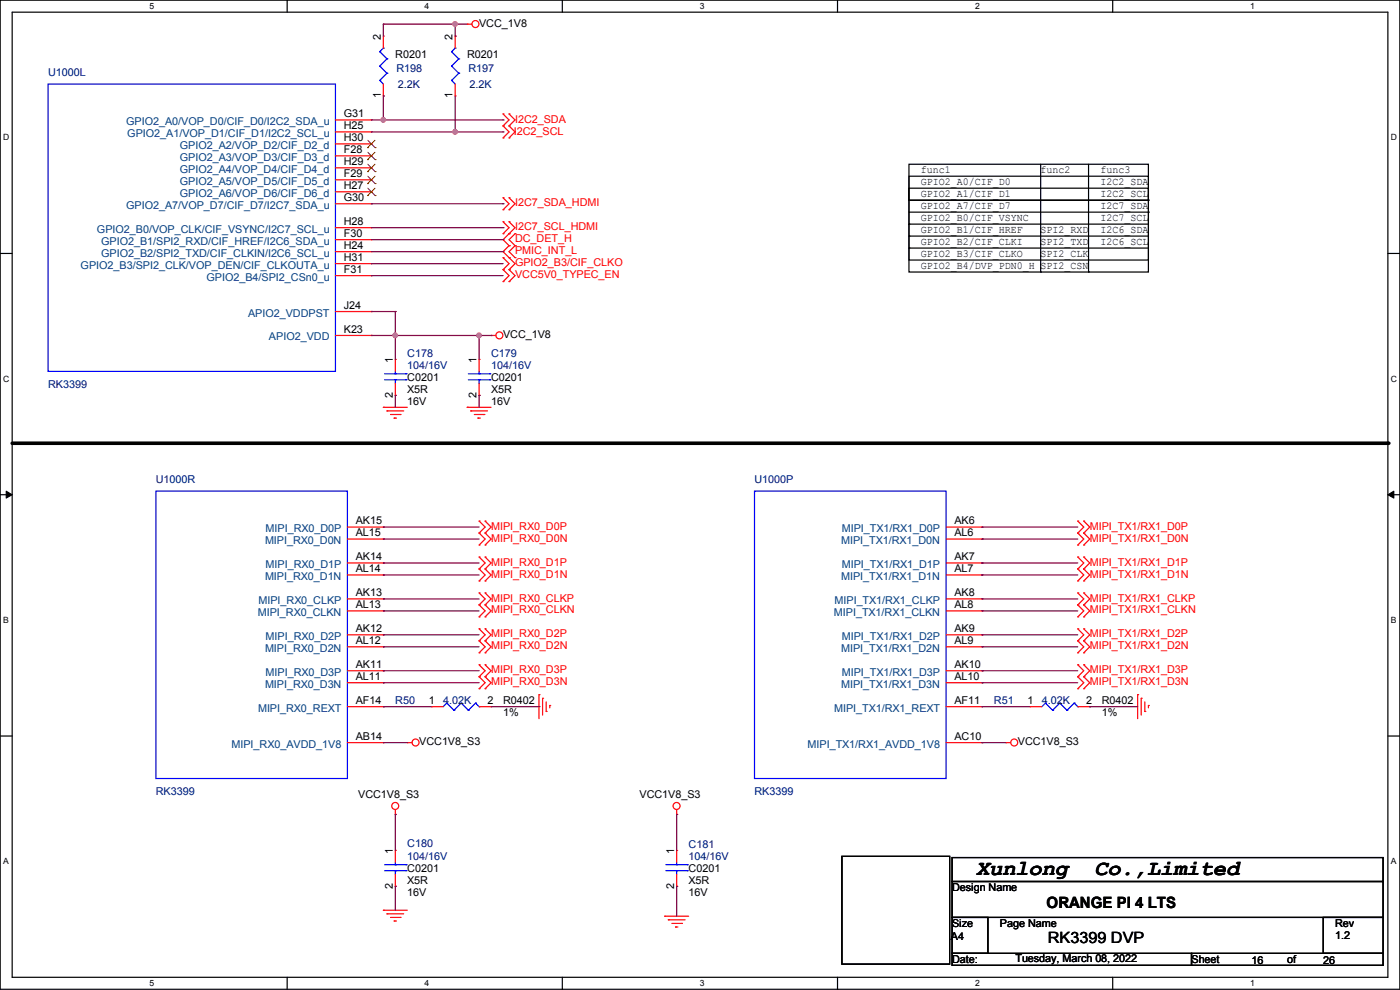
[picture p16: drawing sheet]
<svg xmlns="http://www.w3.org/2000/svg" width="297mm" height="210mm" viewBox="0 0 297 210" stroke-linecap="round" stroke-linejoin="round" font-family="sans-serif">
<defs><g id="words">
<g font-size="4.6">
<text x="207.1" y="185.5">Xunlong</text>
<text x="232.2" y="185.5">Co.,Limited</text>
</g>
<g font-size="3.3">
<text x="222" y="192.6">ORANGE PI 4 LTS</text>
<text x="222.3" y="200.1">RK3399 DVP</text>
</g>
<g font-size="2.3">
<text x="101.6" y="5.7">VCC_1V8</text>
<text x="80.8" y="8.4" transform="rotate(-90 80.8 8.4)">2</text>
<text x="96" y="8.4" transform="rotate(-90 96 8.4)">2</text>
<text x="83.9" y="12.3">R0201</text>
<text x="99.1" y="12.3">R0201</text>
<text x="80.8" y="20.9" transform="rotate(-90 80.8 20.9)">1</text>
<text x="96" y="20.9" transform="rotate(-90 96 20.9)">1</text>
<text x="72.9" y="24.9">G31</text>
<text x="72.9" y="30">H30</text>
<text x="72.9" y="27.4">H25</text>
<text x="72.9" y="35.1">H29</text>
<text x="72.9" y="32.5">F28</text>
<text x="72.9" y="40.1">H27</text>
<text x="72.9" y="37.6">F29</text>
<text x="195.4" y="39.2">GPIO2_A0/CIF_D0</text>
<text x="195.4" y="41.8">GPIO2_A1/CIF_D1</text>
<text x="195.4" y="36.7">func1</text>
<text x="220.8" y="36.7">func2</text>
<text x="233.5" y="39.2">I2C2_SDA</text>
<text x="233.5" y="41.8">I2C2_SCL</text>
<text x="233.5" y="36.7">func3</text>
<text x="72.9" y="47.8">H28</text>
<text x="72.9" y="42.7">G30</text>
<text x="195.4" y="46.9">GPIO2_B0/CIF_VSYNC</text>
<text x="195.4" y="44.3">GPIO2_A7/CIF_D7</text>
<text x="233.5" y="46.9">I2C7_SCL</text>
<text x="233.5" y="44.3">I2C7_SDA</text>
<text x="72.9" y="52.8">H24</text>
<text x="72.9" y="50.3">F30</text>
<text x="195.4" y="49.4">GPIO2_B1/CIF_HREF</text>
<text x="195.4" y="51.9">GPIO2_B2/CIF_CLKI</text>
<text x="220.8" y="49.4">SPI2_RXD</text>
<text x="220.8" y="51.9">SPI2_TXD</text>
<text x="233.5" y="49.4">I2C6_SDA</text>
<text x="233.5" y="51.9">I2C6_SCL</text>
<text x="72.9" y="57.9">F31</text>
<text x="72.9" y="55.4">H31</text>
<text x="195.4" y="54.5">GPIO2_B3/CIF_CLKO</text>
<text x="195.4" y="57">GPIO2_B4/DVP_PDN0_H</text>
<text x="220.8" y="54.5">SPI2_CLK</text>
<text x="220.8" y="57">SPI2_CSN</text>
<text x="72.9" y="65.5">J24</text>
<text x="72.9" y="70.6">K23</text>
<text x="106.7" y="71.7">VCC_1V8</text>
<text x="83.3" y="77" transform="rotate(-90 83.3 77)">1</text>
<text x="101.1" y="77" transform="rotate(-90 101.1 77)">1</text>
<text x="86.4" y="80.9">C0201</text>
<text x="86.4" y="83.4">X5R</text>
<text x="104.2" y="80.9">C0201</text>
<text x="104.2" y="83.4">X5R</text>
<text x="83.3" y="84.4" transform="rotate(-90 83.3 84.4)">2</text>
<text x="86.4" y="85.9">16V</text>
<text x="101.1" y="84.4" transform="rotate(-90 101.1 84.4)">2</text>
<text x="104.2" y="85.9">16V</text>
<text x="75.5" y="111.3">AK15</text>
<text x="75.5" y="113.8">AL15</text>
<text x="202.5" y="113.8">AL6</text>
<text x="202.5" y="111.3">AK6</text>
<text x="75.5" y="118.9">AK14</text>
<text x="202.5" y="118.9">AK7</text>
<text x="75.5" y="121.4">AL14</text>
<text x="202.5" y="121.4">AL7</text>
<text x="75.5" y="126.5">AK13</text>
<text x="75.5" y="129">AL13</text>
<text x="202.5" y="129">AL8</text>
<text x="202.5" y="126.5">AK8</text>
<text x="75.5" y="134.1">AK12</text>
<text x="75.5" y="136.7">AL12</text>
<text x="202.5" y="136.7">AL9</text>
<text x="202.5" y="134.1">AK9</text>
<text x="75.5" y="141.7">AK11</text>
<text x="202.5" y="141.7">AK10</text>
<text x="75.5" y="144.3">AL11</text>
<text x="75.5" y="149.4">AF14</text>
<text x="91" y="149.4">1</text>
<text x="103.4" y="149.4">2</text>
<text x="106.7" y="149.4">R0402</text>
<text x="202.5" y="144.3">AL10</text>
<text x="202.5" y="149.4">AF11</text>
<text x="218" y="149.4">1</text>
<text x="230.4" y="149.4">2</text>
<text x="233.7" y="149.4">R0402</text>
<text x="106.7" y="152">1%</text>
<text x="233.7" y="152">1%</text>
<text x="75.5" y="157">AB14</text>
<text x="88.9" y="158.1">VCC1V8_S3</text>
<text x="202.5" y="157">AC10</text>
<text x="215.9" y="158.1">VCC1V8_S3</text>
<text x="76" y="169.2">VCC1V8_S3</text>
<text x="135.7" y="169.2">VCC1V8_S3</text>
<text x="83.3" y="181.1" transform="rotate(-90 83.3 181.1)">1</text>
<text x="86.4" y="185">C0201</text>
<text x="143" y="181.1" transform="rotate(-90 143 181.1)">1</text>
<text x="146.1" y="185">C0201</text>
<text x="83.3" y="188.5" transform="rotate(-90 83.3 188.5)">2</text>
<text x="86.4" y="187.5">X5R</text>
<text x="86.4" y="190.1">16V</text>
<text x="143" y="188.5" transform="rotate(-90 143 188.5)">2</text>
<text x="146.1" y="187.5">X5R</text>
<text x="146.1" y="190.1">16V</text>
<text x="202" y="189.1">Design Name</text>
<text x="202" y="196.7">Size</text>
<text x="212.1" y="196.7">Page Name</text>
<text x="283.3" y="196.7">Rev</text>
<text x="201.7" y="199.5">A4</text>
<text x="283.3" y="199.2">1.2</text>
<text x="202" y="204.3">Date:</text>
<text x="215.4" y="204">Tuesday, March 08, 2022</text>
<text x="252.8" y="204.3">Sheet</text>
<text x="265.5" y="204.6">16</text>
<text x="273.1" y="204.3">of</text>
<text x="280.7" y="204.6">26</text>
</g>
<g font-size="2.3" fill="#000080">
<text x="10.2" y="16.1">U1000L</text>
<text x="84.1" y="15.3">R198</text>
<text x="99.4" y="15.3">R197</text>
<text x="84.4" y="18.6">2.2K</text>
<text x="99.6" y="18.6">2.2K</text>
<text x="86.4" y="75.8">C178</text>
<text x="104.2" y="75.8">C179</text>
<text x="10.2" y="82.4">RK3399</text>
<text x="86.4" y="78.3">104/16V</text>
<text x="104.2" y="78.3">104/16V</text>
<text x="33.1" y="102.4">U1000R</text>
<text x="160.1" y="102.4">U1000P</text>
<text x="83.9" y="149.4">R50</text>
<text x="94" y="149.4">4.02K</text>
<text x="210.9" y="149.4">R51</text>
<text x="221" y="149.4">4.02K</text>
<text x="33.1" y="168.7">RK3399</text>
<text x="160.1" y="168.7">RK3399</text>
<text x="86.4" y="179.7">C180</text>
<text x="146.1" y="179.9">C181</text>
<text x="86.4" y="182.5">104/16V</text>
<text x="146.1" y="182.5">104/16V</text>
</g>
<g font-size="2.3" fill="#004080">
<text x="26.8" y="26.5">GPIO2_A0/VOP_D0/CIF_D0/I2C2_SDA_u</text>
<text x="27" y="29">GPIO2_A1/VOP_D1/CIF_D1/I2C2_SCL_u</text>
<text x="38.1" y="34.1">GPIO2_A3/VOP_D3/CIF_D3_d</text>
<text x="38.1" y="31.6">GPIO2_A2/VOP_D2/CIF_D2_d</text>
<text x="38.1" y="41.7">GPIO2_A6/VOP_D6/CIF_D6_d</text>
<text x="38.1" y="39.2">GPIO2_A5/VOP_D5/CIF_D5_d</text>
<text x="38.1" y="36.7">GPIO2_A4/VOP_D4/CIF_D4_d</text>
<text x="26.8" y="44.3">GPIO2_A7/VOP_D7/CIF_D7/I2C7_SDA_u</text>
<text x="20.6" y="49.4">GPIO2_B0/VOP_CLK/CIF_VSYNC/I2C7_SCL_u</text>
<text x="21.5" y="51.9">GPIO2_B1/SPI2_RXD/CIF_HREF/I2C6_SDA_u</text>
<text x="17.1" y="57">GPIO2_B3/SPI2_CLK/VOP_DEN/CIF_CLKOUTA_u</text>
<text x="21.5" y="54.4">GPIO2_B2/SPI2_TXD/CIF_CLKIN/I2C6_SCL_u</text>
<text x="43.8" y="59.5">GPIO2_B4/SPI2_CSn0_u</text>
<text x="52.6" y="67.1">APIO2_VDDPST</text>
<text x="57.1" y="72.2">APIO2_VDD</text>
<text x="56.3" y="112.9">MIPI_RX0_D0P</text>
<text x="178.6" y="112.9">MIPI_TX1/RX1_D0P</text>
<text x="56.2" y="115.4">MIPI_RX0_D0N</text>
<text x="178.4" y="115.4">MIPI_TX1/RX1_D0N</text>
<text x="56.2" y="123">MIPI_RX0_D1N</text>
<text x="56.3" y="120.5">MIPI_RX0_D1P</text>
<text x="178.4" y="123">MIPI_TX1/RX1_D1N</text>
<text x="178.6" y="120.5">MIPI_TX1/RX1_D1P</text>
<text x="54.7" y="130.6">MIPI_RX0_CLKN</text>
<text x="54.8" y="128.1">MIPI_RX0_CLKP</text>
<text x="176.9" y="130.6">MIPI_TX1/RX1_CLKN</text>
<text x="177" y="128.1">MIPI_TX1/RX1_CLKP</text>
<text x="56.3" y="135.7">MIPI_RX0_D2P</text>
<text x="178.6" y="135.7">MIPI_TX1/RX1_D2P</text>
<text x="56.2" y="138.3">MIPI_RX0_D2N</text>
<text x="56.3" y="143.3">MIPI_RX0_D3P</text>
<text x="178.4" y="138.3">MIPI_TX1/RX1_D2N</text>
<text x="178.6" y="143.3">MIPI_TX1/RX1_D3P</text>
<text x="56.2" y="145.9">MIPI_RX0_D3N</text>
<text x="178.4" y="145.9">MIPI_TX1/RX1_D3N</text>
<text x="54.7" y="151">MIPI_RX0_REXT</text>
<text x="177" y="151">MIPI_TX1/RX1_REXT</text>
<text x="49.1" y="158.6">MIPI_RX0_AVDD_1V8</text>
<text x="171.3" y="158.6">MIPI_TX1/RX1_AVDD_1V8</text>
</g>
<g font-size="2.3" fill="#f00">
<text x="109" y="28.5">I2C2_SCL</text>
<text x="109.3" y="26">I2C2_SDA</text>
<text x="109.3" y="43.8">I2C7_SDA_HDMI</text>
<text x="109.3" y="48.9">I2C7_SCL_HDMI</text>
<text x="109.3" y="53.9">PMIC_INT_L</text>
<text x="109.3" y="51.4">DC_DET_H</text>
<text x="109.3" y="56.5">GPIO2_B3/CIF_CLKO</text>
<text x="109.3" y="59">VCC5V0_TYPEC_EN</text>
<text x="104.2" y="112.4">MIPI_RX0_D0P</text>
<text x="231.2" y="112.4">MIPI_TX1/RX1_D0P</text>
<text x="104.2" y="114.9">MIPI_RX0_D0N</text>
<text x="104.2" y="120">MIPI_RX0_D1P</text>
<text x="231.2" y="114.9">MIPI_TX1/RX1_D0N</text>
<text x="231.2" y="120">MIPI_TX1/RX1_D1P</text>
<text x="104.2" y="122.5">MIPI_RX0_D1N</text>
<text x="231.2" y="122.5">MIPI_TX1/RX1_D1N</text>
<text x="104.2" y="127.6">MIPI_RX0_CLKP</text>
<text x="104.2" y="130.1">MIPI_RX0_CLKN</text>
<text x="231.2" y="127.6">MIPI_TX1/RX1_CLKP</text>
<text x="231.2" y="130.1">MIPI_TX1/RX1_CLKN</text>
<text x="104.2" y="135.2">MIPI_RX0_D2P</text>
<text x="104.2" y="137.8">MIPI_RX0_D2N</text>
<text x="231.2" y="137.8">MIPI_TX1/RX1_D2N</text>
<text x="231.2" y="135.2">MIPI_TX1/RX1_D2P</text>
<text x="104.2" y="142.8">MIPI_RX0_D3P</text>
<text x="231.2" y="142.8">MIPI_TX1/RX1_D3P</text>
<text x="104.2" y="145.4">MIPI_RX0_D3N</text>
<text x="231.2" y="145.4">MIPI_TX1/RX1_D3N</text>
</g>
<g font-size="1.8">
<text x="31.7" y="1.9">5</text>
<text x="90.1" y="1.9">4</text>
<text x="148.5" y="1.9">3</text>
<text x="206.8" y="1.9">2</text>
<text x="265.2" y="1.9">1</text>
<text x=".7" y="29.8">D</text>
<text x="295.1" y="29.8">D</text>
<text x=".7" y="80.9">C</text>
<text x="295.1" y="80.9">C</text>
<text x=".7" y="132.1">B</text>
<text x="295.1" y="132.1">B</text>
<text x=".7" y="183.3">A</text>
<text x="295.1" y="183.3">A</text>
<text x="31.7" y="209.2">5</text>
<text x="90.1" y="209.2">4</text>
<text x="148.5" y="209.2">3</text>
<text x="206.8" y="209.2">2</text>
<text x="265.2" y="209.2">1</text>
</g>
</g></defs>
<g fill="none" stroke="#000" stroke-width=".25">
<path d="M0 0h297v209.8h-297zM2.6 2.6h291.8v204.7h-291.8zM60.9 0v2.6M119.3 0v2.6M177.7 0v2.6M236.1 0v2.6M192.8 37.4h50.8v20.3h-50.8zM192.8 39.9h50.8v15.3h-50.8zM192.8 34.8h50.8v7.7h-50.8zM220.8 34.8v22.9M230.9 34.8v22.9M0 53.8h2.6"/>
<path d="M192.8 47.5h.1M192.8 50.1h.1M192.8 52.6h.1M192.8 42.5h50.8M192.8 45h50.8M192.8 47.5h50.8M192.8 50.1h50.8M192.8 52.6h50.8M220.8 57.7h.1M230.9 57.7h.1M243.6 42.5h.1M243.6 45h.1"/>
<path d="M294.4 53.8h2.6M0 104.9h2.6M294.4 104.9h2.6M0 156.1h2.6M294.4 156.1h2.6M178.6 181.7h22.9v22.8h-22.9zM202 181.9h91.4v5.1h-91.4zM202 187h91.4v7.6h-91.4zM202 194.6h7.6v7.6h-7.6zM280.7 194.6h12.7v7.6h-12.7zM60.9 207.3v2.5M119.3 207.3v2.5"/>
<path d="M177.7 207.3v2.5M202 202.2h50.8v2.6h-50.8zM236.1 207.3v2.5M252.8 202.2h40.6v2.6h-40.6z"/>
</g>
<path d="M1.3 104.2l1.3 .7-1.3 .8zM294.4 104.9l1.3-.7v1.5z" fill="#000"/>
<path d="M1.3 104.2l1.3 .7-1.3 .8zM294.4 104.9l1.3-.7v1.5z" fill="none" stroke="#000" stroke-width=".21"/>
<path d="M2.6 94h291.8" fill="none" stroke="#000" stroke-width=".76"/>
<circle cx="294.4" cy="94" r=".38" fill="#000"/>
<g fill="none" stroke="#f00" stroke-width=".25">
<path d="M81.3 7.7h.1M81.3 7.7v2.5M81.3 17.8v2.6M96.6 7.7h.1M96.6 7.7v2.5M96.6 17.8v2.6M99.1 5.1h.1M99.1 5.1h1M71.2 25.4h7.6M71.2 38.1h7.6M71.2 35.6h7.6M71.2 33.1h7.6"/>
<path d="M71.2 30.5h7.6M71.2 28h7.6M78.8 25.4h.1M78.8 38.1h.1M78.8 35.6h.1M78.8 33.1h.1M78.8 30.5h.1M78.8 28h.1M81.3 20.4h.1M96.6 20.4h.1M106.7 26.7h.1M106.7 24.2h.1"/>
<path d="M106.7 29.3h.1M106.7 24.2l1.3 1.2-1.3 1.3M106.7 26.7l1.3 1.3-1.3 1.3M108 26.7h.1M108 24.2h.1M108 29.3h.1M108 24.2l1.3 1.2-1.3 1.3M108 26.7l1.3 1.3-1.3 1.3M71.2 58.5h7.6M71.2 55.9h7.6M71.2 53.4h7.6M71.2 50.8h7.6"/>
<path d="M71.2 48.3h7.6M71.2 43.2h7.6M71.2 40.7h7.6M78.8 58.5h.1M78.8 55.9h.1M78.8 53.4h.1M78.8 50.8h.1M78.8 48.3h.1M78.8 43.2h.1M78.8 40.7h.1M106.7 49.6h.1M106.7 47h.1"/>
<path d="M106.7 57.2h.1M106.7 54.7h.1M106.7 44.5h.1M106.7 42h.1M106.7 59.7h.1M106.7 47l1.3 1.3-1.3 1.3M106.7 54.7l1.3 1.2-1.3 1.3M106.7 42l1.3 1.2-1.3 1.3M106.7 57.2l1.3 1.3-1.3 1.2M108 49.6h.1M108 47h.1M108 57.2h.1"/>
<path d="M108 54.7h.1M108 44.5h.1M108 42h.1M108 59.7h.1M108 52.1h.1M108 47l1.3 1.3-2.6 2.5 1.3 1.3M108 52.1l-1.3 1.3 2.6 2.5-1.3 1.3M108 42l1.3 1.2-1.3 1.3M108 57.2l1.3 1.3-1.3 1.2M109.3 54.7h.1M109.3 52.1h.1M109.3 49.6h.1"/>
<path d="M109.3 52.1l-1.3 1.3 1.3 1.3M109.3 49.6l-1.3 1.2 1.3 1.3M71.2 71.2h7.6M71.2 66.1h7.6M78.8 66.1h.1M78.8 71.2h.1M83.9 76.2h.1M83.9 76.2v2.6M101.6 76.2h.1M101.6 76.2v2.6M104.2 71.2h.1M104.2 71.2h1"/>
<path d="M81.3 86.4h.1M81.3 86.4h5.1M82.1 87.2h.1M82.1 87.2h3.5M82.8 87.9h2.1M83.6 88.7h.1M83.6 88.7h.5M83.9 83.9h.1M83.9 81.3v2.6M84.9 87.9h.1M99.1 86.4h.1M99.1 86.4h5.1"/>
<path d="M99.9 87.2h.1M99.9 87.2h3.5M100.6 87.9h2.1M101.4 88.7h.1M101.4 88.7h.5M101.6 83.9h.1M101.6 81.3v2.6M102.7 87.9h.1M73.7 111.8h7.6M73.7 114.3h7.6M73.7 119.4h7.6M81.3 111.8h.1"/>
<path d="M81.3 114.3h.1M81.3 119.4h.1M101.6 113.1h.1M101.6 110.5h.1M101.6 115.6h.1M101.6 118.2h.1M101.6 110.5l1.3 1.3-1.3 1.3M101.6 113.1l1.3 1.2-1.3 1.3M101.6 118.2l1.3 1.2-1.3 1.3M102.9 113.1h.1M102.9 110.5h.1M102.9 115.6h.1"/>
<path d="M102.9 118.2h.1M102.9 110.5l1.3 1.3-1.3 1.3M102.9 113.1l1.3 1.2-1.3 1.3M102.9 118.2l1.3 1.2-1.3 1.3M200.7 111.8h7.6M200.7 114.3h7.6M200.7 119.4h7.6M208.3 114.3h.1M208.3 111.8h.1M208.3 119.4h.1M228.6 113.1h.1M228.6 110.5h.1"/>
<path d="M228.6 115.6h.1M228.6 118.2h.1M228.6 110.5l1.3 1.3-1.3 1.3M228.6 113.1l1.3 1.2-1.3 1.3M228.6 118.2l1.3 1.2-1.3 1.3M229.9 113.1h.1M229.9 110.5h.1M229.9 115.6h.1M229.9 118.2h.1M229.9 110.5l1.3 1.3-1.3 1.3M229.9 113.1l1.3 1.2-1.3 1.3M229.9 118.2l1.3 1.2-1.3 1.3"/>
<path d="M73.7 122h7.6M73.7 134.7h7.6M73.7 137.2h7.6M73.7 127h7.6M73.7 129.6h7.6M81.3 122h.1M81.3 134.7h.1M81.3 137.2h.1M81.3 127h.1M81.3 129.6h.1M101.6 120.7h.1M101.6 123.2h.1"/>
<path d="M101.6 128.3h.1M101.6 125.8h.1M101.6 130.9h.1M101.6 135.9h.1M101.6 133.4h.1M101.6 138.5h.1M101.6 120.7l1.3 1.3-1.3 1.2M101.6 125.8l1.3 1.2-1.3 1.3M101.6 128.3l1.3 1.3-1.3 1.3M101.6 133.4l1.3 1.3-1.3 1.2M101.6 135.9l1.3 1.3-1.3 1.3M102.9 120.7h.1"/>
<path d="M102.9 123.2h.1M102.9 128.3h.1M102.9 125.8h.1M102.9 130.9h.1M102.9 135.9h.1M102.9 133.4h.1M102.9 138.5h.1M102.9 120.7l1.3 1.3-1.3 1.2M102.9 125.8l1.3 1.2-1.3 1.3M102.9 128.3l1.3 1.3-1.3 1.3M102.9 133.4l1.3 1.3-1.3 1.2M102.9 135.9l1.3 1.3-1.3 1.3"/>
<path d="M200.7 122h7.6M200.7 134.7h7.6M200.7 137.2h7.6M200.7 127h7.6M200.7 129.6h7.6M208.3 122h.1M208.3 129.6h.1M208.3 127h.1M208.3 137.2h.1M208.3 134.7h.1M228.6 138.5h.1M228.6 135.9h.1"/>
<path d="M228.6 133.4h.1M228.6 120.7h.1M228.6 123.2h.1M228.6 128.3h.1M228.6 125.8h.1M228.6 130.9h.1M228.6 135.9l1.3 1.3-1.3 1.3M228.6 133.4l1.3 1.3-1.3 1.2M228.6 120.7l1.3 1.3-1.3 1.2M228.6 125.8l1.3 1.2-1.3 1.3M228.6 128.3l1.3 1.3-1.3 1.3M229.9 138.5h.1"/>
<path d="M229.9 135.9h.1M229.9 133.4h.1M229.9 120.7h.1M229.9 123.2h.1M229.9 128.3h.1M229.9 125.8h.1M229.9 130.9h.1M229.9 135.9l1.3 1.3-1.3 1.3M229.9 133.4l1.3 1.3-1.3 1.2M229.9 120.7l1.3 1.3-1.3 1.2M229.9 125.8l1.3 1.2-1.3 1.3M229.9 128.3l1.3 1.3-1.3 1.3"/>
<path d="M73.7 157.5h7.6M73.7 149.9h7.6M73.7 142.3h7.6M73.7 144.8h7.6M81.3 142.3h.1M81.3 144.8h.1M81.3 149.9h.1M81.3 157.5h.1M86.4 157.5h.1M86.4 157.5h1M91.5 149.9h.1M91.5 149.9h2.5"/>
<path d="M101.6 143.6h.1M101.6 141h.1M101.6 146.1h.1M101.6 141l1.3 1.3-1.3 1.3M101.6 143.6l1.3 1.2-1.3 1.3M101.6 149.9h2.6M102.9 143.6h.1M102.9 141h.1M102.9 146.1h.1M102.9 141l1.3 1.3-1.3 1.3M102.9 143.6l1.3 1.2-1.3 1.3M104.2 149.9h.1"/>
<path d="M114.3 147.4h.1M114.3 147.4v5M115.1 148.1h.1M115.1 148.1v3.6M115.9 150.9h.1M115.9 148.9v2M116.6 149.6h.1M116.6 149.6v.6M200.7 157.5h7.6M200.7 149.9h7.6M200.7 142.3h7.6M200.7 144.8h7.6"/>
<path d="M208.3 144.8h.1M208.3 142.3h.1M208.3 149.9h.1M208.3 157.5h.1M213.4 157.5h.1M213.4 157.5h1M218.5 149.9h.1M218.5 149.9h2.5M228.6 146.1h.1M228.6 143.6h.1M228.6 141h.1M228.6 143.6l1.3 1.2-1.3 1.3"/>
<path d="M228.6 141l1.3 1.3-1.3 1.3M228.6 149.9h2.6M229.9 146.1h.1M229.9 143.6h.1M229.9 141h.1M229.9 143.6l1.3 1.2-1.3 1.3M229.9 141l1.3 1.3-1.3 1.3M231.2 149.9h.1M241.3 147.4h.1M241.3 147.4v5M242.1 148.1h.1M242.1 148.1v3.6"/>
<path d="M242.9 150.9h.1M242.9 148.9v2M243.6 149.6h.1M243.6 149.6v.6M83.9 172.8h.1M83.9 171.7v1.1M143.6 172.8h.1M143.6 171.7v1.1M81.3 193.1h.1M81.3 193.1h5.1M82.1 193.8h.1M82.1 193.8h3.5"/>
<path d="M82.8 194.6h2.1M83.6 195.4h.1M83.6 195.4h.5M83.9 180.4h.1M83.9 188h.1M83.9 180.4v2.5M83.9 185.5v2.5M84.9 194.6h.1M141 194.4h.1M141 194.4h5.1M141.8 195.1h.1M141.8 195.1h3.5"/>
<path d="M142.5 195.9h2.1M143.3 196.6h.1M143.3 196.6h.5M143.6 180.4h.1M143.6 188h.1M143.6 180.4v2.5M143.6 185.5v2.5M144.6 195.9h.1"/>
<circle cx="100.9" cy="5.1" r=".74"/>
<circle cx="105.9" cy="71.1" r=".74"/>
<circle cx="88.2" cy="157.5" r=".74"/>
<circle cx="215.2" cy="157.5" r=".74"/>
<circle cx="83.8" cy="171" r=".74"/>
<circle cx="143.5" cy="171" r=".74"/>
</g>
<g fill="none" stroke="#00f" stroke-width=".25">
<path d="M10.2 17.8h61v61h-61zM80.6 17.1h.1M80.6 14h.1M80.6 11h.1M80.6 17.1l.7 .7M80.6 14l1.5 1.5M80.6 11l1.5 1.5M81.3 10.2h.1M81.3 10.2l-.7 .8M82.1 15.5h.1M82.1 12.5h.1M82.1 15.5l-1.5 1.6"/>
<path d="M82.1 12.5l-1.5 1.5M95.8 17.1h.1M95.8 14h.1M95.8 11h.1M95.8 17.1l.8 .7M95.8 14l1.5 1.5M95.8 11l1.5 1.5M96.6 10.2h.1M96.6 10.2l-.8 .8M97.3 15.5h.1M97.3 12.5h.1M97.3 15.5l-1.5 1.6"/>
<path d="M97.3 12.5l-1.5 1.5M81.6 79.3h4.5M83.9 79.3h.1M83.9 78.8v.5M86.1 79.3h.1M99.4 79.3h4.5M101.6 79.3h.1M101.6 78.8v.5M103.9 79.3h.1M81.6 80.6h4.5M83.9 80.6h.1M83.9 80.6v.7"/>
<path d="M86.1 80.6h.1M99.4 80.6h4.5M101.6 80.6h.1M101.6 80.6v.7M103.9 80.6h.1M33.1 104.2h40.6v60.9h-40.6zM160.1 104.2h40.6v60.9h-40.6zM94.8 149.1h.1M94.8 149.1l-.8 .8M94.8 149.1l1.5 1.6M96.3 150.7h.1M97.8 149.1h.1"/>
<path d="M97.8 149.1l-1.5 1.6M97.8 149.1l1.6 1.6M99.4 150.7h.1M100.9 149.1h.1M100.9 149.1l-1.5 1.6M100.9 149.1l.7 .8M101.6 149.9h.1M221.8 149.1h.1M221.8 149.1l-.8 .8M221.8 149.1l1.5 1.6M223.3 150.7h.1M224.8 149.1h.1"/>
<path d="M224.8 149.1l-1.5 1.6M224.8 149.1l1.6 1.6M226.4 150.7h.1M227.9 149.1h.1M227.9 149.1l-1.5 1.6M227.9 149.1l.7 .8M228.6 149.9h.1M81.6 184.7h4.5M81.6 183.4h4.5M83.9 183.4h.1M83.9 184.7h.1M83.9 182.9v.5"/>
<path d="M83.9 184.7v.8M86.1 184.7h.1M86.1 183.4h.1M141.3 184.7h4.5M141.3 183.4h4.5M143.6 183.4h.1M143.6 184.7h.1M143.6 182.9v.5M143.6 184.7v.8M145.8 184.7h.1M145.8 183.4h.1"/>
</g>
<g fill="none" stroke="#804000" stroke-width=".21">
<path d="M78 38.9h.1M78 36.4h.1M78 33.9h.1M78 31.3h.1M78 39.9l1.6 1.6M78 37.4l1.6 1.5M78 34.8l1.6 1.6M78 32.3l1.6 1.6M78 29.8l1.6 1.5M79.5 39.9l-1.5 1.6M79.5 37.4l-1.5 1.5M79.5 34.8l-1.5 1.6"/>
<path d="M79.5 32.3l-1.5 1.6M79.5 29.8l-1.5 1.5M79.6 38.9h.1M79.6 36.4h.1M79.6 33.9h.1M79.6 31.3h.1M78 41.5h.1M79.6 41.5h.1"/>
</g>
<g fill="none" stroke="#800040" stroke-width=".25">
<path d="M78.8 25.4h2.5M78.8 28h17.8M81.3 25.4h.1M96.6 28h.1M78.8 55.9h.1M78.8 48.3h27.9M78.8 55.9h27.9M78.8 43.2h27.9M106.7 48.3h.1M106.7 43.2h.1M101.6 71.2h.1M101.6 71.2v5"/>
<path d="M83.9 83.9h.1M83.9 83.9v2.5M101.6 83.9h.1M101.6 83.9v2.5M81.3 119.4h.1M81.3 111.8h.1M81.3 114.3h.1M81.3 119.4h20.3M81.3 111.8h20.3M81.3 114.3h20.3M208.3 114.3h.1M208.3 111.8h.1"/>
<path d="M208.3 119.4h.1M208.3 119.4h20.3M208.3 111.8h20.3M208.3 114.3h20.3M81.3 134.7h.1M81.3 137.2h.1M81.3 127h.1M81.3 129.6h.1M81.3 122h.1M81.3 134.7h20.3M81.3 137.2h20.3M81.3 127h20.3"/>
<path d="M81.3 129.6h20.3M81.3 122h20.3M208.3 122h.1M208.3 137.2h.1M208.3 134.7h.1M208.3 129.6h.1M208.3 127h.1M208.3 134.7h20.3M208.3 137.2h20.3M208.3 127h20.3M208.3 129.6h20.3M208.3 122h20.3"/>
<path d="M81.3 157.5h.1M81.3 149.9h.1M81.3 142.3h.1M81.3 144.8h.1M81.3 157.5h5.1M81.3 149.9h10.2M81.3 142.3h20.3M81.3 144.8h20.3M104.2 149.9h10.1M114.3 149.9h.1M208.3 149.9h.1M208.3 144.8h.1"/>
<path d="M208.3 142.3h.1M208.3 157.5h.1M208.3 157.5h5.1M208.3 149.9h10.2M208.3 142.3h20.3M208.3 144.8h20.3M231.2 149.9h.1M231.2 149.9h10.1M83.9 172.8h.1M83.9 172.8v7.6M143.6 172.8h.1M143.6 172.8v7.6"/>
<path d="M83.9 188h.1M83.9 188v5.1M143.6 188h.1M143.6 188v6.4"/>
</g>
<circle cx="101.6" cy="71.1" r=".49" fill="#f0f"/>
<circle cx="101.6" cy="71.1" r=".49" fill="none" stroke="#f0f" stroke-width=".25"/>
<g fill="none" stroke="#800040" stroke-width=".25">
<path d="M81.3 5.1h.1M81.3 5.1v2.6M81.3 5.1h15.3M96.6 5.1h.1M81.3 20.4h.1M81.3 20.4v5M96.6 28h10.1M106.7 28h.1M78.8 58.5h.1M78.8 58.5h27.9M78.8 71.2h.1M78.8 66.1h.1"/>
<path d="M78.8 71.2h25.4M78.8 66.1h5.1M83.9 71.2h.1M83.9 66.1h.1M83.9 66.1v5.1M104.2 71.2h.1"/>
</g>
<circle cx="96.5" cy="28" r=".49" fill="#f0f"/>
<circle cx="96.5" cy="28" r=".49" fill="none" stroke="#f0f" stroke-width=".25"/>
<path d="M81.3 25.4h25.4M106.7 25.4h.1" fill="none" stroke="#800040" stroke-width=".25"/>
<circle cx="81.3" cy="25.4" r=".49" fill="#f0f"/>
<circle cx="81.3" cy="25.4" r=".49" fill="none" stroke="#f0f" stroke-width=".25"/>
<path d="M83.9 71.2h.1M83.9 71.2v5" fill="none" stroke="#800040" stroke-width=".25"/>
<circle cx="83.8" cy="71.1" r=".49" fill="#f0f"/>
<circle cx="83.8" cy="71.1" r=".49" fill="none" stroke="#f0f" stroke-width=".25"/>
<path d="M96.6 5.1h.1M96.6 7.7h.1M96.6 5.1v2.6M96.6 5.1h2.5M96.6 28h.1M96.6 20.4v7.6" fill="none" stroke="#800040" stroke-width=".25"/>
<circle cx="96.5" cy="5.1" r=".49" fill="#f0f"/>
<circle cx="96.5" cy="5.1" r=".49" fill="none" stroke="#f0f" stroke-width=".25"/>
<path d="M78.8 50.8h27.9M78.8 53.4h27.9M106.7 50.8h.1M106.7 53.4h.1" fill="none" stroke="#800040" stroke-width=".25"/>
<circle cx="101.6" cy="71.1" r=".49" fill="#f0f"/>
<circle cx="101.6" cy="71.1" r=".49" fill="none" stroke="#f0f" stroke-width=".25"/>
<circle cx="96.5" cy="28" r=".49" fill="#f0f"/>
<circle cx="96.5" cy="28" r=".49" fill="none" stroke="#f0f" stroke-width=".25"/>
<circle cx="81.3" cy="25.4" r=".49" fill="#f0f"/>
<circle cx="81.3" cy="25.4" r=".49" fill="none" stroke="#f0f" stroke-width=".25"/>
<circle cx="83.8" cy="71.1" r=".49" fill="#f0f"/>
<circle cx="83.8" cy="71.1" r=".49" fill="none" stroke="#f0f" stroke-width=".25"/>
<circle cx="96.5" cy="5.1" r=".49" fill="#f0f"/>
<circle cx="96.5" cy="5.1" r=".49" fill="none" stroke="#f0f" stroke-width=".25"/>
<use href="#words"/>
</svg>
